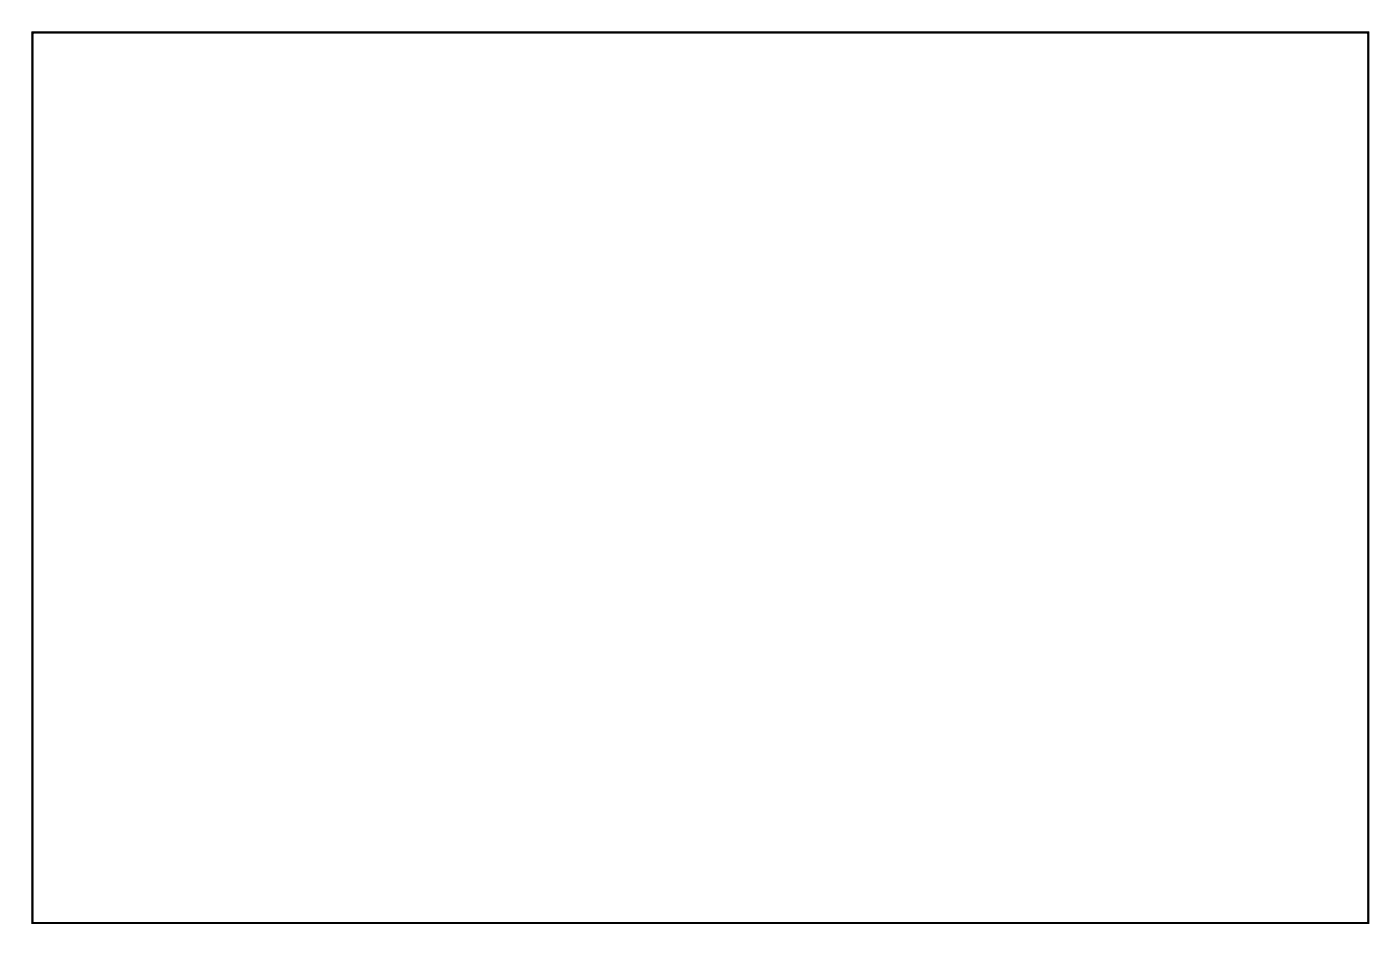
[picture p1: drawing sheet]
<svg xmlns="http://www.w3.org/2000/svg" width="157mm" height="107mm" viewBox="0 0 157 107" stroke-linecap="round" stroke-linejoin="round" font-family="sans-serif">
<path d="M3.6 3.6h149.8v99.8h-149.8z" fill="none" stroke="#000" stroke-width=".2"/>
<path d="M3.6 3.6v99.8h149.8v-99.8zM3.6 3.6h149.8v99.8h-149.8z" fill="#000"/>
<circle cx="121.6" cy="60.5" r=".7" fill="#fff"/>
<circle cx="121.6" cy="60.5" r=".7" fill="none" stroke="#fff" stroke-width=".76" stroke-linecap="butt"/>
<circle cx="111.5" cy="60.5" r=".7" fill="#fff"/>
<circle cx="111.5" cy="60.5" r=".7" fill="none" stroke="#fff" stroke-width=".76" stroke-linecap="butt"/>
<circle cx="134.3" cy="60.5" r=".7" fill="#fff"/>
<circle cx="134.3" cy="60.5" r=".7" fill="none" stroke="#fff" stroke-width=".76" stroke-linecap="butt"/>
<circle cx="126.7" cy="60.5" r=".7" fill="#fff"/>
<circle cx="126.7" cy="60.5" r=".7" fill="none" stroke="#fff" stroke-width=".76" stroke-linecap="butt"/>
<path d="M90.4 42.1h1.4v1.4h-1.4z" fill="#fff"/>
<path d="M90.4 42.1h1.4v1.4h-1.4z" fill="none" stroke="#fff" stroke-width=".76" stroke-linecap="butt"/>
<circle cx="91.1" cy="42.8" r=".7" fill="#fff"/>
<circle cx="91.1" cy="42.8" r=".7" fill="none" stroke="#fff" stroke-width=".76" stroke-linecap="butt"/>
<circle cx="91.1" cy="35.1" r=".7" fill="#fff"/>
<circle cx="91.1" cy="35.1" r=".7" fill="none" stroke="#fff" stroke-width=".76" stroke-linecap="butt"/>
<circle cx="88.6" cy="42.8" r=".7" fill="#fff"/>
<circle cx="88.6" cy="42.8" r=".7" fill="none" stroke="#fff" stroke-width=".76" stroke-linecap="butt"/>
<circle cx="88.6" cy="35.1" r=".7" fill="#fff"/>
<circle cx="88.6" cy="35.1" r=".7" fill="none" stroke="#fff" stroke-width=".76" stroke-linecap="butt"/>
<circle cx="86.1" cy="42.8" r=".7" fill="#fff"/>
<circle cx="86.1" cy="42.8" r=".7" fill="none" stroke="#fff" stroke-width=".76" stroke-linecap="butt"/>
<circle cx="86.1" cy="35.1" r=".7" fill="#fff"/>
<circle cx="86.1" cy="35.1" r=".7" fill="none" stroke="#fff" stroke-width=".76" stroke-linecap="butt"/>
<circle cx="83.5" cy="42.8" r=".7" fill="#fff"/>
<circle cx="83.5" cy="42.8" r=".7" fill="none" stroke="#fff" stroke-width=".76" stroke-linecap="butt"/>
<circle cx="83.5" cy="35.1" r=".7" fill="#fff"/>
<circle cx="83.5" cy="35.1" r=".7" fill="none" stroke="#fff" stroke-width=".76" stroke-linecap="butt"/>
<circle cx="81" cy="42.8" r=".7" fill="#fff"/>
<circle cx="81" cy="42.8" r=".7" fill="none" stroke="#fff" stroke-width=".76" stroke-linecap="butt"/>
<circle cx="81" cy="35.1" r=".7" fill="#fff"/>
<circle cx="81" cy="35.1" r=".7" fill="none" stroke="#fff" stroke-width=".76" stroke-linecap="butt"/>
<circle cx="78.4" cy="42.8" r=".7" fill="#fff"/>
<circle cx="78.4" cy="42.8" r=".7" fill="none" stroke="#fff" stroke-width=".76" stroke-linecap="butt"/>
<circle cx="78.4" cy="35.1" r=".7" fill="#fff"/>
<circle cx="78.4" cy="35.1" r=".7" fill="none" stroke="#fff" stroke-width=".76" stroke-linecap="butt"/>
<circle cx="75.9" cy="42.8" r=".7" fill="#fff"/>
<circle cx="75.9" cy="42.8" r=".7" fill="none" stroke="#fff" stroke-width=".76" stroke-linecap="butt"/>
<circle cx="75.9" cy="35.1" r=".7" fill="#fff"/>
<circle cx="75.9" cy="35.1" r=".7" fill="none" stroke="#fff" stroke-width=".76" stroke-linecap="butt"/>
<circle cx="73.4" cy="42.8" r=".7" fill="#fff"/>
<circle cx="73.4" cy="42.8" r=".7" fill="none" stroke="#fff" stroke-width=".76" stroke-linecap="butt"/>
<circle cx="73.4" cy="35.1" r=".7" fill="#fff"/>
<circle cx="73.4" cy="35.1" r=".7" fill="none" stroke="#fff" stroke-width=".76" stroke-linecap="butt"/>
<circle cx="70.8" cy="42.8" r=".7" fill="#fff"/>
<circle cx="70.8" cy="42.8" r=".7" fill="none" stroke="#fff" stroke-width=".76" stroke-linecap="butt"/>
<circle cx="70.8" cy="35.1" r=".7" fill="#fff"/>
<circle cx="70.8" cy="35.1" r=".7" fill="none" stroke="#fff" stroke-width=".76" stroke-linecap="butt"/>
<circle cx="68.3" cy="42.8" r=".7" fill="#fff"/>
<circle cx="68.3" cy="42.8" r=".7" fill="none" stroke="#fff" stroke-width=".76" stroke-linecap="butt"/>
<circle cx="68.3" cy="35.1" r=".7" fill="#fff"/>
<circle cx="68.3" cy="35.1" r=".7" fill="none" stroke="#fff" stroke-width=".76" stroke-linecap="butt"/>
<circle cx="65.7" cy="42.8" r=".7" fill="#fff"/>
<circle cx="65.7" cy="42.8" r=".7" fill="none" stroke="#fff" stroke-width=".76" stroke-linecap="butt"/>
<circle cx="65.7" cy="35.1" r=".7" fill="#fff"/>
<circle cx="65.7" cy="35.1" r=".7" fill="none" stroke="#fff" stroke-width=".76" stroke-linecap="butt"/>
<circle cx="63.2" cy="42.8" r=".7" fill="#fff"/>
<circle cx="63.2" cy="42.8" r=".7" fill="none" stroke="#fff" stroke-width=".76" stroke-linecap="butt"/>
<circle cx="63.2" cy="35.1" r=".7" fill="#fff"/>
<circle cx="63.2" cy="35.1" r=".7" fill="none" stroke="#fff" stroke-width=".76" stroke-linecap="butt"/>
<circle cx="60.7" cy="42.8" r=".7" fill="#fff"/>
<circle cx="60.7" cy="42.8" r=".7" fill="none" stroke="#fff" stroke-width=".76" stroke-linecap="butt"/>
<circle cx="60.7" cy="35.1" r=".7" fill="#fff"/>
<circle cx="60.7" cy="35.1" r=".7" fill="none" stroke="#fff" stroke-width=".76" stroke-linecap="butt"/>
<circle cx="58.1" cy="42.8" r=".7" fill="#fff"/>
<circle cx="58.1" cy="42.8" r=".7" fill="none" stroke="#fff" stroke-width=".76" stroke-linecap="butt"/>
<circle cx="58.1" cy="35.1" r=".7" fill="#fff"/>
<circle cx="58.1" cy="35.1" r=".7" fill="none" stroke="#fff" stroke-width=".76" stroke-linecap="butt"/>
<path d="M103.1 42.1h1.4v1.4h-1.4z" fill="#fff"/>
<path d="M103.1 42.1h1.4v1.4h-1.4z" fill="none" stroke="#fff" stroke-width=".76" stroke-linecap="butt"/>
<circle cx="103.8" cy="42.8" r=".7" fill="#fff"/>
<circle cx="103.8" cy="42.8" r=".7" fill="none" stroke="#fff" stroke-width=".76" stroke-linecap="butt"/>
<circle cx="103.8" cy="35.1" r=".7" fill="#fff"/>
<circle cx="103.8" cy="35.1" r=".7" fill="none" stroke="#fff" stroke-width=".76" stroke-linecap="butt"/>
<circle cx="101.3" cy="42.8" r=".7" fill="#fff"/>
<circle cx="101.3" cy="42.8" r=".7" fill="none" stroke="#fff" stroke-width=".76" stroke-linecap="butt"/>
<circle cx="101.3" cy="35.1" r=".7" fill="#fff"/>
<circle cx="101.3" cy="35.1" r=".7" fill="none" stroke="#fff" stroke-width=".76" stroke-linecap="butt"/>
<circle cx="98.8" cy="42.8" r=".7" fill="#fff"/>
<circle cx="98.8" cy="42.8" r=".7" fill="none" stroke="#fff" stroke-width=".76" stroke-linecap="butt"/>
<circle cx="98.8" cy="35.1" r=".7" fill="#fff"/>
<circle cx="98.8" cy="35.1" r=".7" fill="none" stroke="#fff" stroke-width=".76" stroke-linecap="butt"/>
<circle cx="96.2" cy="42.8" r=".7" fill="#fff"/>
<circle cx="96.2" cy="42.8" r=".7" fill="none" stroke="#fff" stroke-width=".76" stroke-linecap="butt"/>
<circle cx="96.2" cy="35.1" r=".7" fill="#fff"/>
<circle cx="96.2" cy="35.1" r=".7" fill="none" stroke="#fff" stroke-width=".76" stroke-linecap="butt"/>
<circle cx="83.5" cy="70.5" r=".65" fill="#fff"/>
<circle cx="83.5" cy="70.5" r=".65" fill="none" stroke="#fff" stroke-width=".75" stroke-linecap="butt"/>
<circle cx="83.5" cy="65.6" r=".65" fill="#fff"/>
<circle cx="83.5" cy="65.6" r=".65" fill="none" stroke="#fff" stroke-width=".75" stroke-linecap="butt"/>
<circle cx="78.4" cy="65.6" r=".64" fill="#fff"/>
<circle cx="78.4" cy="65.6" r=".64" fill="none" stroke="#fff" stroke-width=".76" stroke-linecap="butt"/>
<circle cx="78.4" cy="63.1" r=".64" fill="#fff"/>
<circle cx="78.4" cy="63.1" r=".64" fill="none" stroke="#fff" stroke-width=".76" stroke-linecap="butt"/>
<circle cx="78.4" cy="70.7" r=".64" fill="#fff"/>
<circle cx="78.4" cy="70.7" r=".64" fill="none" stroke="#fff" stroke-width=".76" stroke-linecap="butt"/>
<circle cx="78.4" cy="68.2" r=".64" fill="#fff"/>
<circle cx="78.4" cy="68.2" r=".64" fill="none" stroke="#fff" stroke-width=".76" stroke-linecap="butt"/>
<circle cx="91.1" cy="45.3" r=".7" fill="#fff"/>
<circle cx="91.1" cy="45.3" r=".7" fill="none" stroke="#fff" stroke-width=".76" stroke-linecap="butt"/>
<circle cx="91.1" cy="55.5" r=".7" fill="#fff"/>
<circle cx="91.1" cy="55.5" r=".7" fill="none" stroke="#fff" stroke-width=".76" stroke-linecap="butt"/>
<circle cx="131.5" cy="40.2" r=".78" fill="#fff"/>
<circle cx="131.5" cy="40.2" r=".78" fill="none" stroke="#fff" stroke-width=".51"/>
<circle cx="111.5" cy="40.2" r=".78" fill="#fff"/>
<circle cx="111.5" cy="40.2" r=".78" fill="none" stroke="#fff" stroke-width=".51"/>
<circle cx="101.3" cy="47.8" r=".62" fill="#fff"/>
<circle cx="101.3" cy="47.8" r=".62" fill="none" stroke="#fff" stroke-width=".69" stroke-linecap="butt"/>
<circle cx="103.8" cy="47.8" r=".62" fill="#fff"/>
<circle cx="103.8" cy="47.8" r=".62" fill="none" stroke="#fff" stroke-width=".69" stroke-linecap="butt"/>
<circle cx="32.7" cy="12.3" r=".64" fill="#fff"/>
<circle cx="32.7" cy="12.3" r=".64" fill="none" stroke="#fff" stroke-width=".68" stroke-linecap="butt"/>
<circle cx="32.7" cy="14.8" r=".64" fill="#fff"/>
<circle cx="32.7" cy="14.8" r=".64" fill="none" stroke="#fff" stroke-width=".68" stroke-linecap="butt"/>
<circle cx="32.7" cy="17.4" r=".64" fill="#fff"/>
<circle cx="32.7" cy="17.4" r=".64" fill="none" stroke="#fff" stroke-width=".68" stroke-linecap="butt"/>
<circle cx="32.7" cy="19.9" r=".64" fill="#fff"/>
<circle cx="32.7" cy="19.9" r=".64" fill="none" stroke="#fff" stroke-width=".68" stroke-linecap="butt"/>
<circle cx="35.3" cy="12.3" r=".64" fill="#fff"/>
<circle cx="35.3" cy="12.3" r=".64" fill="none" stroke="#fff" stroke-width=".68" stroke-linecap="butt"/>
<circle cx="35.3" cy="14.8" r=".64" fill="#fff"/>
<circle cx="35.3" cy="14.8" r=".64" fill="none" stroke="#fff" stroke-width=".68" stroke-linecap="butt"/>
<circle cx="35.3" cy="17.4" r=".64" fill="#fff"/>
<circle cx="35.3" cy="17.4" r=".64" fill="none" stroke="#fff" stroke-width=".68" stroke-linecap="butt"/>
<circle cx="35.3" cy="19.9" r=".64" fill="#fff"/>
<circle cx="35.3" cy="19.9" r=".64" fill="none" stroke="#fff" stroke-width=".68" stroke-linecap="butt"/>
<path d="M49.8 19.2h1.4v1.4h-1.4z" fill="#fff"/>
<path d="M49.8 19.2h1.4v1.4h-1.4z" fill="none" stroke="#fff" stroke-width=".76" stroke-linecap="butt"/>
<circle cx="50.5" cy="19.9" r=".7" fill="#fff"/>
<circle cx="50.5" cy="19.9" r=".7" fill="none" stroke="#fff" stroke-width=".76" stroke-linecap="butt"/>
<circle cx="50.5" cy="17.4" r=".7" fill="#fff"/>
<circle cx="50.5" cy="17.4" r=".7" fill="none" stroke="#fff" stroke-width=".76" stroke-linecap="butt"/>
<path d="M57.4 19.2h1.4v1.4h-1.4z" fill="#fff"/>
<path d="M57.4 19.2h1.4v1.4h-1.4z" fill="none" stroke="#fff" stroke-width=".76" stroke-linecap="butt"/>
<circle cx="58.1" cy="19.9" r=".7" fill="#fff"/>
<circle cx="58.1" cy="19.9" r=".7" fill="none" stroke="#fff" stroke-width=".76" stroke-linecap="butt"/>
<circle cx="58.1" cy="17.4" r=".7" fill="#fff"/>
<circle cx="58.1" cy="17.4" r=".7" fill="none" stroke="#fff" stroke-width=".76" stroke-linecap="butt"/>
<circle cx="106.4" cy="68.2" r=".65" fill="#fff"/>
<circle cx="106.4" cy="68.2" r=".65" fill="none" stroke="#fff" stroke-width=".75" stroke-linecap="butt"/>
<circle cx="114" cy="68.2" r=".65" fill="#fff"/>
<circle cx="114" cy="68.2" r=".65" fill="none" stroke="#fff" stroke-width=".75" stroke-linecap="butt"/>
<circle cx="119.1" cy="68.2" r=".65" fill="#fff"/>
<circle cx="119.1" cy="68.2" r=".65" fill="none" stroke="#fff" stroke-width=".75" stroke-linecap="butt"/>
<circle cx="124.2" cy="68.2" r=".65" fill="#fff"/>
<circle cx="124.2" cy="68.2" r=".65" fill="none" stroke="#fff" stroke-width=".75" stroke-linecap="butt"/>
<circle cx="124.2" cy="75.8" r=".65" fill="#fff"/>
<circle cx="124.2" cy="75.8" r=".65" fill="none" stroke="#fff" stroke-width=".75" stroke-linecap="butt"/>
<circle cx="119.1" cy="75.8" r=".65" fill="#fff"/>
<circle cx="119.1" cy="75.8" r=".65" fill="none" stroke="#fff" stroke-width=".75" stroke-linecap="butt"/>
<circle cx="114" cy="75.8" r=".65" fill="#fff"/>
<circle cx="114" cy="75.8" r=".65" fill="none" stroke="#fff" stroke-width=".75" stroke-linecap="butt"/>
<circle cx="106.4" cy="75.8" r=".65" fill="#fff"/>
<circle cx="106.4" cy="75.8" r=".65" fill="none" stroke="#fff" stroke-width=".75" stroke-linecap="butt"/>
<path d="M105.7 75.1h1.3v1.3h-1.3z" fill="#fff"/>
<path d="M105.7 75.1h1.3v1.3h-1.3z" fill="none" stroke="#fff" stroke-width=".75" stroke-linecap="butt"/>
<circle cx="98.9" cy="96.1" r=".7" fill="#fff"/>
<circle cx="98.9" cy="96.1" r=".7" fill="none" stroke="#fff" stroke-width=".76" stroke-linecap="butt"/>
<circle cx="98.9" cy="93.6" r=".7" fill="#fff"/>
<circle cx="98.9" cy="93.6" r=".7" fill="none" stroke="#fff" stroke-width=".76" stroke-linecap="butt"/>
<circle cx="98.9" cy="91" r=".7" fill="#fff"/>
<circle cx="98.9" cy="91" r=".7" fill="none" stroke="#fff" stroke-width=".76" stroke-linecap="butt"/>
<circle cx="108.9" cy="85.9" r=".74" fill="#fff"/>
<circle cx="108.9" cy="85.9" r=".74" fill="none" stroke="#fff" stroke-width=".76" stroke-linecap="butt"/>
<circle cx="108.9" cy="88.5" r=".74" fill="#fff"/>
<circle cx="108.9" cy="88.5" r=".74" fill="none" stroke="#fff" stroke-width=".76" stroke-linecap="butt"/>
<circle cx="108.9" cy="91" r=".74" fill="#fff"/>
<circle cx="108.9" cy="91" r=".74" fill="none" stroke="#fff" stroke-width=".76" stroke-linecap="butt"/>
<circle cx="108.9" cy="93.6" r=".74" fill="#fff"/>
<circle cx="108.9" cy="93.6" r=".74" fill="none" stroke="#fff" stroke-width=".76" stroke-linecap="butt"/>
<circle cx="108.9" cy="96.1" r=".74" fill="#fff"/>
<circle cx="108.9" cy="96.1" r=".74" fill="none" stroke="#fff" stroke-width=".76" stroke-linecap="butt"/>
<circle cx="124.2" cy="85.9" r=".74" fill="#fff"/>
<circle cx="124.2" cy="85.9" r=".74" fill="none" stroke="#fff" stroke-width=".76" stroke-linecap="butt"/>
<circle cx="124.2" cy="88.5" r=".74" fill="#fff"/>
<circle cx="124.2" cy="88.5" r=".74" fill="none" stroke="#fff" stroke-width=".76" stroke-linecap="butt"/>
<circle cx="124.2" cy="91" r=".74" fill="#fff"/>
<circle cx="124.2" cy="91" r=".74" fill="none" stroke="#fff" stroke-width=".76" stroke-linecap="butt"/>
<circle cx="124.2" cy="93.6" r=".74" fill="#fff"/>
<circle cx="124.2" cy="93.6" r=".74" fill="none" stroke="#fff" stroke-width=".76" stroke-linecap="butt"/>
<circle cx="124.2" cy="96.1" r=".74" fill="#fff"/>
<circle cx="124.2" cy="96.1" r=".74" fill="none" stroke="#fff" stroke-width=".76" stroke-linecap="butt"/>
<path d="M141.2 92.8h1.5v1.5h-1.5z" fill="#fff"/>
<path d="M141.2 92.8h1.5v1.5h-1.5z" fill="none" stroke="#fff" stroke-width=".76" stroke-linecap="butt"/>
<circle cx="141.9" cy="93.6" r=".76" fill="#fff"/>
<circle cx="141.9" cy="93.6" r=".76" fill="none" stroke="#fff" stroke-width=".76" stroke-linecap="butt"/>
<circle cx="141.9" cy="88.5" r=".76" fill="#fff"/>
<circle cx="141.9" cy="88.5" r=".76" fill="none" stroke="#fff" stroke-width=".76" stroke-linecap="butt"/>
<circle cx="91.1" cy="83.4" r=".7" fill="#fff"/>
<circle cx="91.1" cy="83.4" r=".7" fill="none" stroke="#fff" stroke-width=".76" stroke-linecap="butt"/>
<circle cx="91.1" cy="93.6" r=".7" fill="#fff"/>
<circle cx="91.1" cy="93.6" r=".7" fill="none" stroke="#fff" stroke-width=".76" stroke-linecap="butt"/>
<path d="M90.4 67.5h1.4v1.4h-1.4z" fill="#fff"/>
<path d="M90.4 67.5h1.4v1.4h-1.4z" fill="none" stroke="#fff" stroke-width=".76" stroke-linecap="butt"/>
<circle cx="91.1" cy="68.2" r=".7" fill="#fff"/>
<circle cx="91.1" cy="68.2" r=".7" fill="none" stroke="#fff" stroke-width=".76" stroke-linecap="butt"/>
<circle cx="91.1" cy="75.8" r=".7" fill="#fff"/>
<circle cx="91.1" cy="75.8" r=".7" fill="none" stroke="#fff" stroke-width=".76" stroke-linecap="butt"/>
<circle cx="93.7" cy="68.2" r=".7" fill="#fff"/>
<circle cx="93.7" cy="68.2" r=".7" fill="none" stroke="#fff" stroke-width=".76" stroke-linecap="butt"/>
<circle cx="93.7" cy="75.8" r=".7" fill="#fff"/>
<circle cx="93.7" cy="75.8" r=".7" fill="none" stroke="#fff" stroke-width=".76" stroke-linecap="butt"/>
<circle cx="91.1" cy="80.9" r=".7" fill="#fff"/>
<circle cx="91.1" cy="80.9" r=".7" fill="none" stroke="#fff" stroke-width=".76" stroke-linecap="butt"/>
<circle cx="101.3" cy="80.9" r=".7" fill="#fff"/>
<circle cx="101.3" cy="80.9" r=".7" fill="none" stroke="#fff" stroke-width=".76" stroke-linecap="butt"/>
<circle cx="121.6" cy="58" r=".7" fill="#fff"/>
<circle cx="121.6" cy="58" r=".7" fill="none" stroke="#fff" stroke-width=".76" stroke-linecap="butt"/>
<circle cx="111.5" cy="58" r=".7" fill="#fff"/>
<circle cx="111.5" cy="58" r=".7" fill="none" stroke="#fff" stroke-width=".76" stroke-linecap="butt"/>
<circle cx="98.7" cy="60.5" r=".6" fill="#fff"/>
<circle cx="98.7" cy="60.5" r=".6" fill="none" stroke="#fff" stroke-width=".65" stroke-linecap="butt"/>
<path d="M98.1 59.9h1.2v1.2h-1.2z" fill="#fff"/>
<path d="M98.1 59.9h1.2v1.2h-1.2z" fill="none" stroke="#fff" stroke-width=".65" stroke-linecap="butt"/>
<circle cx="96.2" cy="60.5" r=".6" fill="#fff"/>
<circle cx="96.2" cy="60.5" r=".6" fill="none" stroke="#fff" stroke-width=".65" stroke-linecap="butt"/>
<path d="M141.2 82.6h1.5v1.6h-1.5z" fill="#fff"/>
<path d="M141.2 82.6h1.5v1.6h-1.5z" fill="none" stroke="#fff" stroke-width=".76" stroke-linecap="butt"/>
<circle cx="141.9" cy="83.4" r=".76" fill="#fff"/>
<circle cx="141.9" cy="83.4" r=".76" fill="none" stroke="#fff" stroke-width=".76" stroke-linecap="butt"/>
<circle cx="141.9" cy="78.3" r=".76" fill="#fff"/>
<circle cx="141.9" cy="78.3" r=".76" fill="none" stroke="#fff" stroke-width=".76" stroke-linecap="butt"/>
<path d="M100.5 75h1.6v1.5h-1.6z" fill="#fff"/>
<path d="M100.5 75h1.6v1.5h-1.6z" fill="none" stroke="#fff" stroke-width=".76" stroke-linecap="butt"/>
<circle cx="101.3" cy="75.7" r=".79" fill="#fff"/>
<circle cx="101.3" cy="75.7" r=".79" fill="none" stroke="#fff" stroke-width=".76" stroke-linecap="butt"/>
<circle cx="101.3" cy="68.2" r=".79" fill="#fff"/>
<circle cx="101.3" cy="68.2" r=".79" fill="none" stroke="#fff" stroke-width=".76" stroke-linecap="butt"/>
<circle cx="93.7" cy="96.1" r=".7" fill="#fff"/>
<circle cx="93.7" cy="96.1" r=".7" fill="none" stroke="#fff" stroke-width=".76" stroke-linecap="butt"/>
<circle cx="93.7" cy="91" r=".7" fill="#fff"/>
<circle cx="93.7" cy="91" r=".7" fill="none" stroke="#fff" stroke-width=".76" stroke-linecap="butt"/>
<circle cx="134.3" cy="96.1" r=".7" fill="#fff"/>
<circle cx="134.3" cy="96.1" r=".7" fill="none" stroke="#fff" stroke-width=".76" stroke-linecap="butt"/>
<circle cx="134.3" cy="85.9" r=".7" fill="#fff"/>
<circle cx="134.3" cy="85.9" r=".7" fill="none" stroke="#fff" stroke-width=".76" stroke-linecap="butt"/>
<circle cx="129.2" cy="80.9" r=".7" fill="#fff"/>
<circle cx="129.2" cy="80.9" r=".7" fill="none" stroke="#fff" stroke-width=".76" stroke-linecap="butt"/>
<circle cx="129.2" cy="75.8" r=".7" fill="#fff"/>
<circle cx="129.2" cy="75.8" r=".7" fill="none" stroke="#fff" stroke-width=".76" stroke-linecap="butt"/>
<circle cx="134.3" cy="80.9" r=".7" fill="#fff"/>
<circle cx="134.3" cy="80.9" r=".7" fill="none" stroke="#fff" stroke-width=".76" stroke-linecap="butt"/>
<circle cx="134.3" cy="75.8" r=".7" fill="#fff"/>
<circle cx="134.3" cy="75.8" r=".7" fill="none" stroke="#fff" stroke-width=".76" stroke-linecap="butt"/>
<circle cx="81" cy="98.6" r=".6" fill="#fff"/>
<circle cx="81" cy="98.6" r=".6" fill="none" stroke="#fff" stroke-width=".65" stroke-linecap="butt"/>
<path d="M80.4 98h1.2v1.2h-1.2z" fill="#fff"/>
<path d="M80.4 98h1.2v1.2h-1.2z" fill="none" stroke="#fff" stroke-width=".65" stroke-linecap="butt"/>
<circle cx="81" cy="96.1" r=".6" fill="#fff"/>
<circle cx="81" cy="96.1" r=".6" fill="none" stroke="#fff" stroke-width=".65" stroke-linecap="butt"/>
<circle cx="131.8" cy="101.2" r=".7" fill="#fff"/>
<circle cx="131.8" cy="101.2" r=".7" fill="none" stroke="#fff" stroke-width=".76" stroke-linecap="butt"/>
<circle cx="121.6" cy="101.2" r=".7" fill="#fff"/>
<circle cx="121.6" cy="101.2" r=".7" fill="none" stroke="#fff" stroke-width=".76" stroke-linecap="butt"/>
<circle cx="73.4" cy="68.2" r=".7" fill="#fff"/>
<circle cx="73.4" cy="68.2" r=".7" fill="none" stroke="#fff" stroke-width=".76" stroke-linecap="butt"/>
<circle cx="73.4" cy="63.1" r=".7" fill="#fff"/>
<circle cx="73.4" cy="63.1" r=".7" fill="none" stroke="#fff" stroke-width=".76" stroke-linecap="butt"/>
<circle cx="50.5" cy="14.8" r=".7" fill="#fff"/>
<circle cx="50.5" cy="14.8" r=".7" fill="none" stroke="#fff" stroke-width=".76" stroke-linecap="butt"/>
<circle cx="50.5" cy="9.7" r=".7" fill="#fff"/>
<circle cx="50.5" cy="9.7" r=".7" fill="none" stroke="#fff" stroke-width=".76" stroke-linecap="butt"/>
<circle cx="70.8" cy="27.5" r=".7" fill="#fff"/>
<circle cx="70.8" cy="27.5" r=".7" fill="none" stroke="#fff" stroke-width=".76" stroke-linecap="butt"/>
<circle cx="70.8" cy="22.4" r=".7" fill="#fff"/>
<circle cx="70.8" cy="22.4" r=".7" fill="none" stroke="#fff" stroke-width=".76" stroke-linecap="butt"/>
<circle cx="40.3" cy="32.6" r=".7" fill="#fff"/>
<circle cx="40.3" cy="32.6" r=".7" fill="none" stroke="#fff" stroke-width=".76" stroke-linecap="butt"/>
<circle cx="40.3" cy="25" r=".7" fill="#fff"/>
<circle cx="40.3" cy="25" r=".7" fill="none" stroke="#fff" stroke-width=".76" stroke-linecap="butt"/>
<circle cx="40.3" cy="22.4" r=".7" fill="#fff"/>
<circle cx="40.3" cy="22.4" r=".7" fill="none" stroke="#fff" stroke-width=".76" stroke-linecap="butt"/>
<circle cx="40.3" cy="14.8" r=".7" fill="#fff"/>
<circle cx="40.3" cy="14.8" r=".7" fill="none" stroke="#fff" stroke-width=".76" stroke-linecap="butt"/>
<circle cx="96.2" cy="30.1" r=".7" fill="#fff"/>
<circle cx="96.2" cy="30.1" r=".7" fill="none" stroke="#fff" stroke-width=".76" stroke-linecap="butt"/>
<circle cx="91.1" cy="30.1" r=".7" fill="#fff"/>
<circle cx="91.1" cy="30.1" r=".7" fill="none" stroke="#fff" stroke-width=".76" stroke-linecap="butt"/>
<circle cx="96.2" cy="32.6" r=".7" fill="#fff"/>
<circle cx="96.2" cy="32.6" r=".7" fill="none" stroke="#fff" stroke-width=".76" stroke-linecap="butt"/>
<circle cx="88.6" cy="32.6" r=".7" fill="#fff"/>
<circle cx="88.6" cy="32.6" r=".7" fill="none" stroke="#fff" stroke-width=".76" stroke-linecap="butt"/>
<circle cx="93.7" cy="63.1" r=".7" fill="#fff"/>
<circle cx="93.7" cy="63.1" r=".7" fill="none" stroke="#fff" stroke-width=".76" stroke-linecap="butt"/>
<circle cx="88.6" cy="63.1" r=".7" fill="#fff"/>
<circle cx="88.6" cy="63.1" r=".7" fill="none" stroke="#fff" stroke-width=".76" stroke-linecap="butt"/>
<circle cx="83.5" cy="58" r=".7" fill="#fff"/>
<circle cx="83.5" cy="58" r=".7" fill="none" stroke="#fff" stroke-width=".76" stroke-linecap="butt"/>
<circle cx="83.5" cy="50.4" r=".7" fill="#fff"/>
<circle cx="83.5" cy="50.4" r=".7" fill="none" stroke="#fff" stroke-width=".76" stroke-linecap="butt"/>
<circle cx="75.9" cy="50.4" r=".7" fill="#fff"/>
<circle cx="75.9" cy="50.4" r=".7" fill="none" stroke="#fff" stroke-width=".76" stroke-linecap="butt"/>
<circle cx="75.9" cy="55.5" r=".7" fill="#fff"/>
<circle cx="75.9" cy="55.5" r=".7" fill="none" stroke="#fff" stroke-width=".76" stroke-linecap="butt"/>
<circle cx="114" cy="50.4" r=".7" fill="#fff"/>
<circle cx="114" cy="50.4" r=".7" fill="none" stroke="#fff" stroke-width=".76" stroke-linecap="butt"/>
<circle cx="114" cy="55.5" r=".7" fill="#fff"/>
<circle cx="114" cy="55.5" r=".7" fill="none" stroke="#fff" stroke-width=".76" stroke-linecap="butt"/>
</svg>
